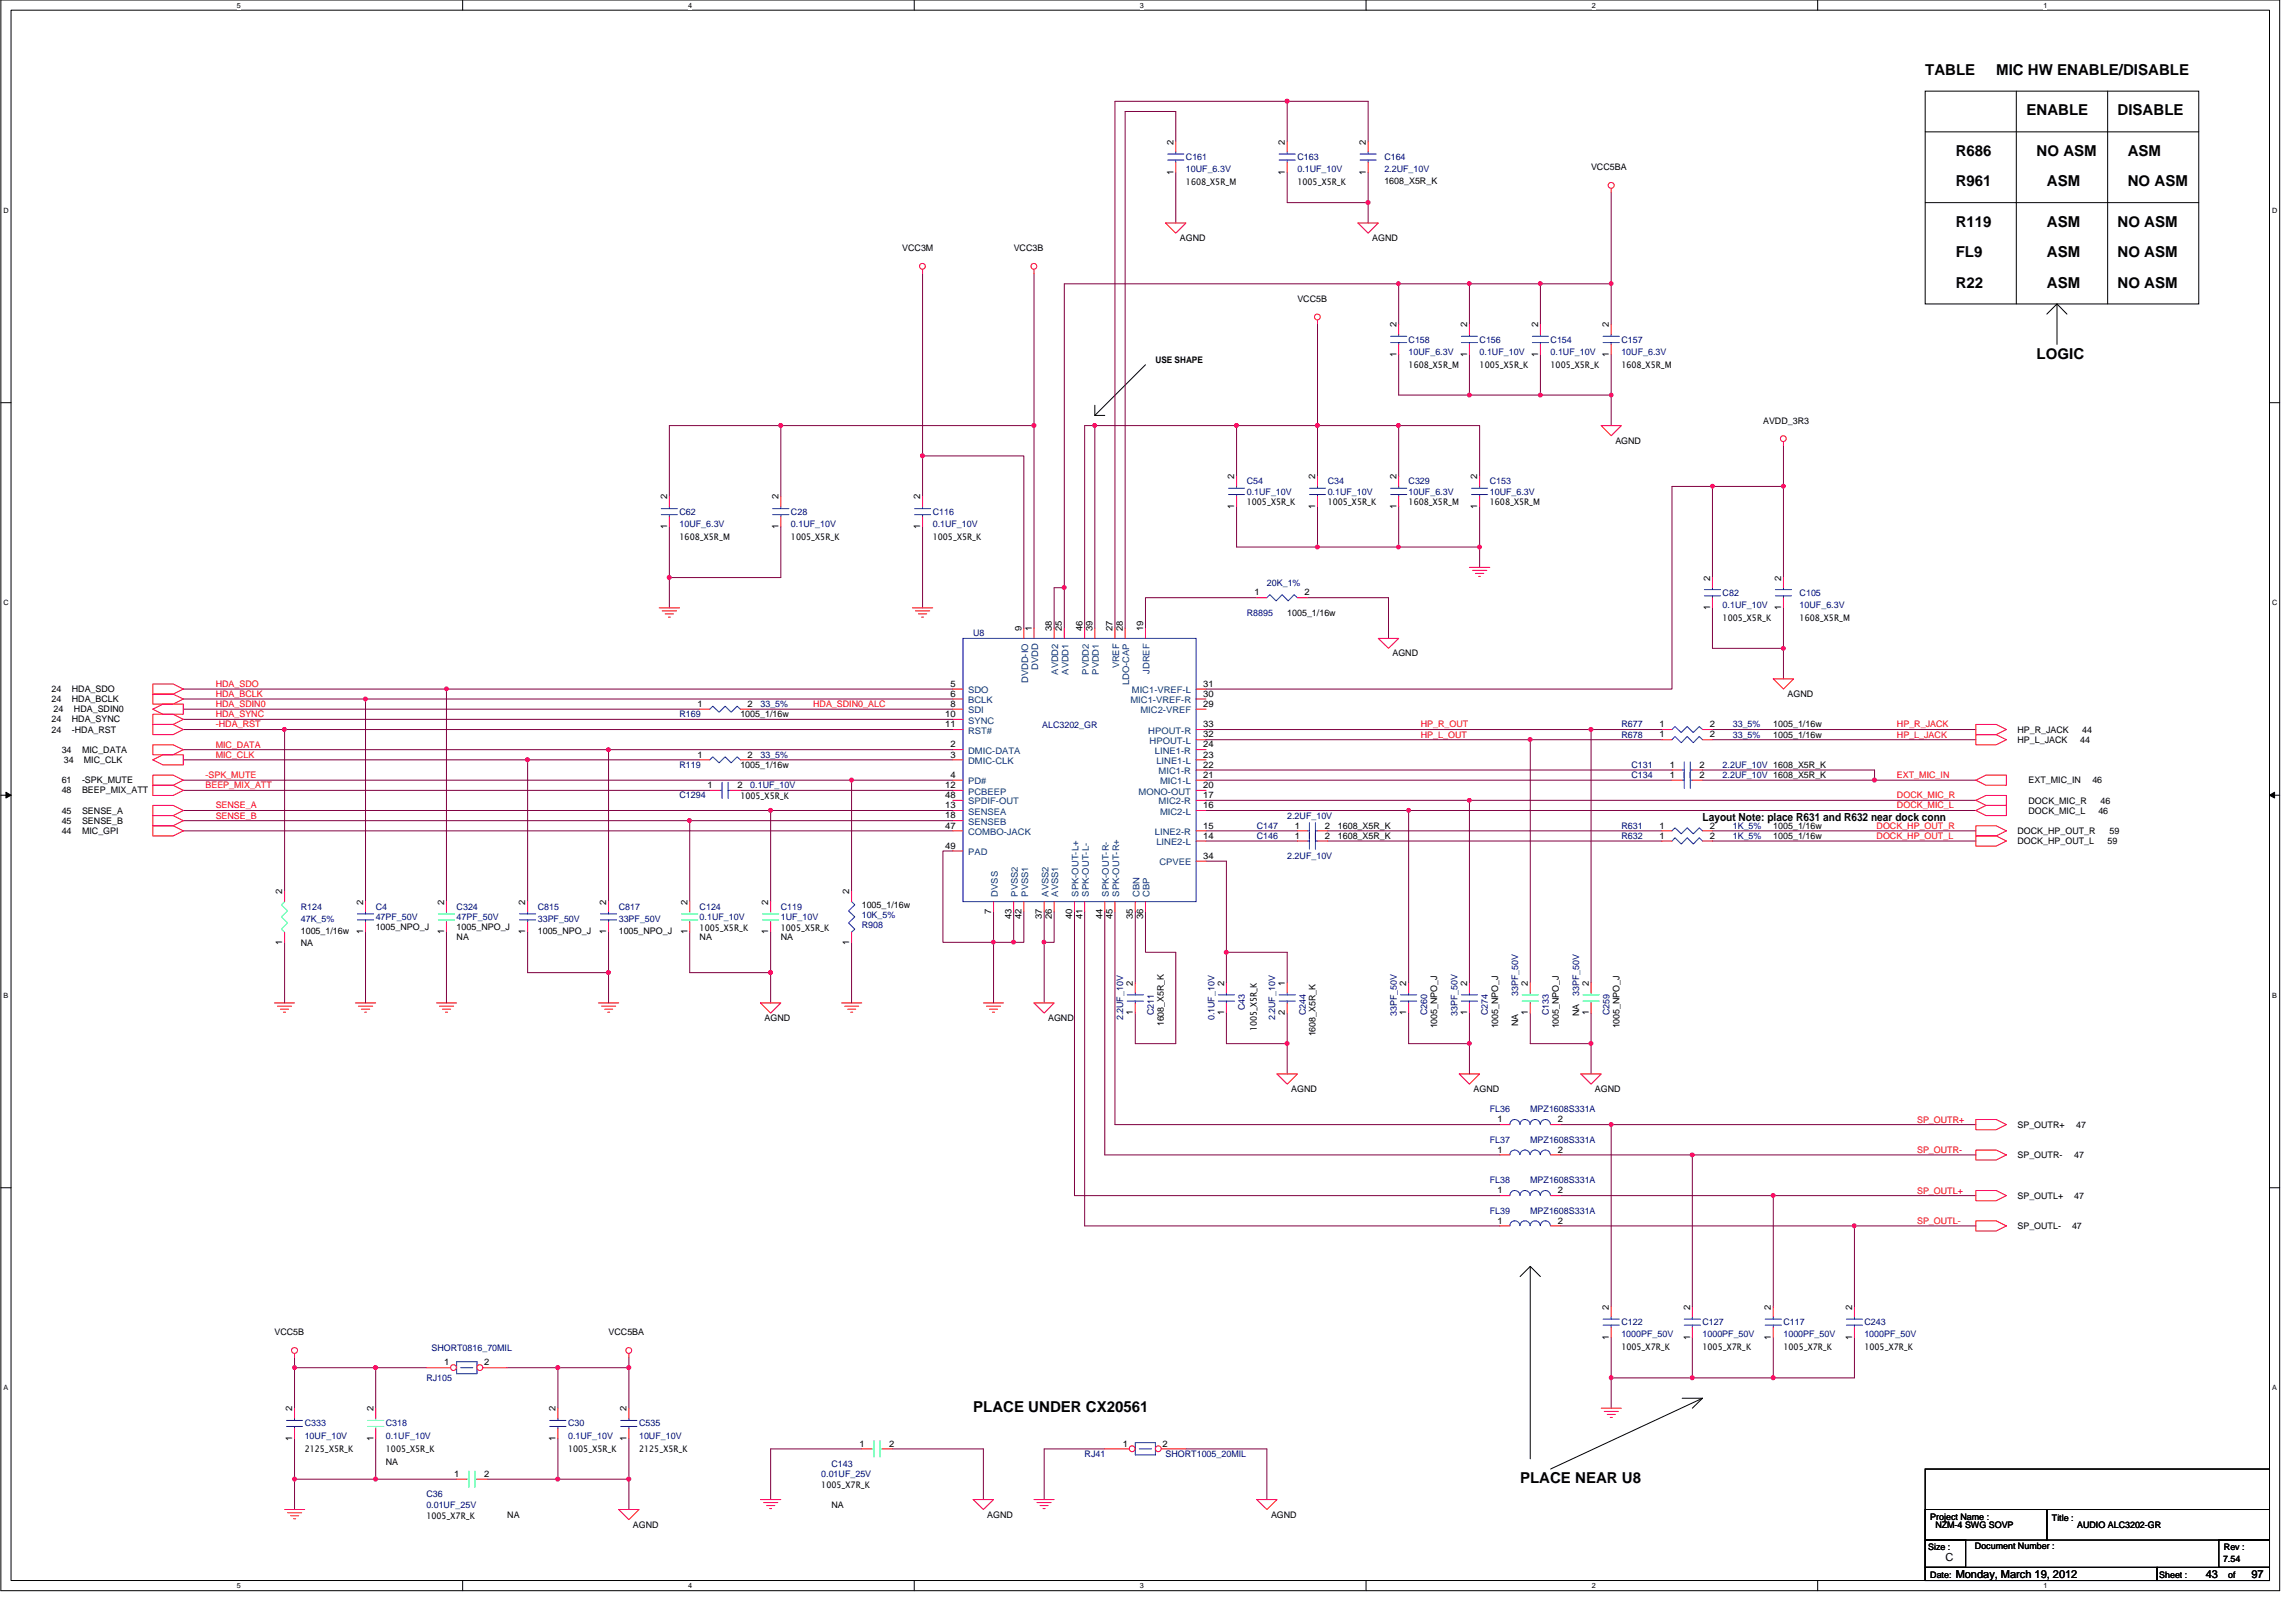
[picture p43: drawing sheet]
<svg xmlns="http://www.w3.org/2000/svg" width="420mm" height="297mm" viewBox="0 0 420 297" stroke-linecap="round" stroke-linejoin="round" font-family="sans-serif">
<defs><g id="words">
<g font-size="2.8">
<text x="352.5" y="13.7">TABLE</text>
<text x="365.5" y="13.7">MIC HW ENABLE/DISABLE</text>
<text x="371" y="21.1">ENABLE</text>
<text x="387.7" y="21.1">DISABLE</text>
<text x="358" y="28.5">R686</text>
<text x="372.9" y="28.5">NO ASM</text>
<text x="389.5" y="28.5">ASM</text>
<text x="358" y="34.1">R961</text>
<text x="374.7" y="34.1">ASM</text>
<text x="389.5" y="34.1">NO ASM</text>
<text x="358" y="41.5">R119</text>
<text x="374.7" y="41.5">ASM</text>
<text x="387.7" y="41.5">NO ASM</text>
<text x="358" y="47.1">FL9</text>
<text x="374.7" y="47.1">ASM</text>
<text x="387.7" y="47.1">NO ASM</text>
<text x="358" y="52.7">R22</text>
<text x="374.7" y="52.7">ASM</text>
<text x="387.7" y="52.7">NO ASM</text>
<text x="372.9" y="65.6">LOGIC</text>
<text x="178.2" y="258.5">PLACE UNDER CX20561</text>
<text x="278.3" y="271.4">PLACE NEAR U8</text>
</g>
<g font-size="2">
<text x="311.7" y="150.2">Layout Note: place R631 and R632 near dock conn</text>
<text x="356.2" y="285.6">C</text>
<text x="358" y="288.8">Monday, March 19, 2012</text>
<text x="403.8" y="288.8">43</text>
<text x="412.2" y="288.8">97</text>
</g>
<g font-size="1.7">
<text x="214.8" y="26.5" transform="rotate(-90 214.8 26.5)">2</text>
<text x="235.2" y="26.5" transform="rotate(-90 235.2 26.5)">2</text>
<text x="250.1" y="26.5" transform="rotate(-90 250.1 26.5)">2</text>
<text x="214.8" y="32" transform="rotate(-90 214.8 32)">1</text>
<text x="217.1" y="33.9">1608_X5R_M</text>
<text x="235.2" y="32" transform="rotate(-90 235.2 32)">1</text>
<text x="237.5" y="33.9">1005_X5R_K</text>
<text x="250.1" y="32" transform="rotate(-90 250.1 32)">1</text>
<text x="253.4" y="33.7">1608_X5R_K</text>
<text x="291.3" y="31.2">VCC5BA</text>
<text x="165.2" y="46">VCC3M</text>
<text x="185.6" y="46">VCC3B</text>
<text x="216" y="44.2">AGND</text>
<text x="251.2" y="44.2">AGND</text>
<text x="237.5" y="55.2">VCC5B</text>
<text x="255.6" y="59.9" transform="rotate(-90 255.6 59.9)">2</text>
<text x="268.6" y="59.9" transform="rotate(-90 268.6 59.9)">2</text>
<text x="281.6" y="59.9" transform="rotate(-90 281.6 59.9)">2</text>
<text x="294.5" y="59.9" transform="rotate(-90 294.5 59.9)">2</text>
<text x="255.6" y="65.3" transform="rotate(-90 255.6 65.3)">1</text>
<text x="268.6" y="65.3" transform="rotate(-90 268.6 65.3)">1</text>
<text x="281.6" y="65.3" transform="rotate(-90 281.6 65.3)">1</text>
<text x="294.5" y="65.3" transform="rotate(-90 294.5 65.3)">1</text>
<text x="211.5" y="66.4">USE SHAPE</text>
<text x="257.9" y="67.3">1608_X5R_M</text>
<text x="270.9" y="67.3">1005_X5R_K</text>
<text x="283.9" y="67.3">1005_X5R_K</text>
<text x="296.8" y="67.3">1608_X5R_M</text>
<text x="322.8" y="77.5">AVDD_3R3</text>
<text x="295.7" y="81.2">AGND</text>
<text x="226" y="87.7" transform="rotate(-90 226 87.7)">2</text>
<text x="240.8" y="87.7" transform="rotate(-90 240.8 87.7)">2</text>
<text x="255.6" y="87.7" transform="rotate(-90 255.6 87.7)">2</text>
<text x="270.5" y="87.7" transform="rotate(-90 270.5 87.7)">2</text>
<text x="122.1" y="91.4" transform="rotate(-90 122.1 91.4)">2</text>
<text x="142.5" y="91.4" transform="rotate(-90 142.5 91.4)">2</text>
<text x="168.5" y="91.4" transform="rotate(-90 168.5 91.4)">2</text>
<text x="226" y="93.1" transform="rotate(-90 226 93.1)">1</text>
<text x="228.3" y="92.5">1005_X5R_K</text>
<text x="240.8" y="93.1" transform="rotate(-90 240.8 93.1)">1</text>
<text x="243.1" y="92.5">1005_X5R_K</text>
<text x="255.6" y="93.1" transform="rotate(-90 255.6 93.1)">1</text>
<text x="257.9" y="92.5">1608_X5R_M</text>
<text x="270.5" y="93.1" transform="rotate(-90 270.5 93.1)">1</text>
<text x="272.7" y="92.5">1608_X5R_M</text>
<text x="122.1" y="96.9" transform="rotate(-90 122.1 96.9)">1</text>
<text x="124.4" y="98.8">1608_X5R_M</text>
<text x="142.5" y="96.9" transform="rotate(-90 142.5 96.9)">1</text>
<text x="144.8" y="98.8">1005_X5R_K</text>
<text x="168.5" y="96.9" transform="rotate(-90 168.5 96.9)">1</text>
<text x="170.8" y="98.8">1005_X5R_K</text>
<text x="313.1" y="106.3" transform="rotate(-90 313.1 106.3)">2</text>
<text x="326.1" y="106.3" transform="rotate(-90 326.1 106.3)">2</text>
<text x="229.6" y="109">1</text>
<text x="235.7" y="112.7">1005_1/16w</text>
<text x="238.8" y="109">2</text>
<text x="313.1" y="111.7" transform="rotate(-90 313.1 111.7)">1</text>
<text x="315.4" y="113.7">1005_X5R_K</text>
<text x="326.1" y="111.7" transform="rotate(-90 326.1 111.7)">1</text>
<text x="329.5" y="113.7">1608_X5R_M</text>
<text x="187" y="115.5" transform="rotate(-90 187 115.5)">9</text>
<text x="188.9" y="115.5" transform="rotate(-90 188.9 115.5)">1</text>
<text x="192.6" y="115.5" transform="rotate(-90 192.6 115.5)">38</text>
<text x="194.4" y="115.5" transform="rotate(-90 194.4 115.5)">25</text>
<text x="198.2" y="115.5" transform="rotate(-90 198.2 115.5)">46</text>
<text x="200" y="115.5" transform="rotate(-90 200 115.5)">39</text>
<text x="203.7" y="115.5" transform="rotate(-90 203.7 115.5)">27</text>
<text x="205.6" y="115.5" transform="rotate(-90 205.6 115.5)">28</text>
<text x="209.3" y="115.5" transform="rotate(-90 209.3 115.5)">19</text>
<text x="174" y="125.7">5</text>
<text x="220.3" y="125.7">31</text>
<text x="254.9" y="120.1">AGND</text>
<text x="9.4" y="128.5">24</text>
<text x="9.4" y="126.7">24</text>
<text x="9.8" y="130.3">24</text>
<text x="13.2" y="128.5">HDA_BCLK</text>
<text x="13.2" y="126.7">HDA_SDO</text>
<text x="13.5" y="130.3">HDA_SDIN0</text>
<text x="127.7" y="129.4">1</text>
<text x="135.5" y="131.3">1005_1/16w</text>
<text x="136.9" y="129.4">2</text>
<text x="173" y="131.2">10</text>
<text x="174" y="127.5">6</text>
<text x="174" y="129.4">8</text>
<text x="220.3" y="127.5">30</text>
<text x="220.3" y="129.4">29</text>
<text x="327.3" y="127.6">AGND</text>
<text x="9.4" y="134.1">24</text>
<text x="9.4" y="132.2">24</text>
<text x="11.3" y="137.8">34</text>
<text x="13.2" y="134.1">-HDA_RST</text>
<text x="13.2" y="132.2">HDA_SYNC</text>
<text x="15" y="137.8">MIC_DATA</text>
<text x="173" y="133.1">11</text>
<text x="174" y="136.8">2</text>
<text x="220.3" y="136.8">24</text>
<text x="220.3" y="135">32</text>
<text x="220.3" y="133.1">33</text>
<text x="303.8" y="135">1</text>
<text x="303.8" y="133.1">1</text>
<text x="313" y="135">2</text>
<text x="313" y="133.1">2</text>
<text x="324.6" y="135">1005_1/16w</text>
<text x="324.6" y="133.1">1005_1/16w</text>
<text x="369.3" y="134.1">HP_R_JACK</text>
<text x="369.3" y="135.9">HP_L_JACK</text>
<text x="380.8" y="135.9">44</text>
<text x="381.2" y="134.1">44</text>
<text x="11.3" y="143.3">61</text>
<text x="11.7" y="139.6">34</text>
<text x="15" y="143.3">-SPK_MUTE</text>
<text x="15.4" y="139.6">MIC_CLK</text>
<text x="127.7" y="138.6">1</text>
<text x="135.5" y="140.5">1005_1/16w</text>
<text x="136.9" y="138.6">2</text>
<text x="174" y="138.6">3</text>
<text x="174" y="142.4">4</text>
<text x="220.3" y="138.6">23</text>
<text x="220.3" y="140.5">22</text>
<text x="220.3" y="142.4">21</text>
<text x="305.7" y="140.5">1</text>
<text x="305.7" y="142.4">1</text>
<text x="311.1" y="140.5">2</text>
<text x="311.1" y="142.4">2</text>
<text x="371.4" y="143.3">EXT_MIC_IN</text>
<text x="383.1" y="143.3">46</text>
<text x="11.3" y="145.2">48</text>
<text x="11.3" y="148.9">45</text>
<text x="15" y="145.2">BEEP_MIX_ATT</text>
<text x="15" y="148.9">SENSE_A</text>
<text x="129.5" y="144.2">1</text>
<text x="135" y="144.2">2</text>
<text x="135.5" y="146.3">1005_X5R_K</text>
<text x="173" y="144.2">12</text>
<text x="173" y="146">48</text>
<text x="173" y="147.9">13</text>
<text x="173" y="149.8">18</text>
<text x="220.3" y="146">17</text>
<text x="220.3" y="147.9">16</text>
<text x="220.3" y="144.2">20</text>
<text x="371.4" y="147.1">DOCK_MIC_R</text>
<text x="371.4" y="148.9">DOCK_MIC_L</text>
<text x="384.2" y="148.9">46</text>
<text x="384.5" y="147.1">46</text>
<text x="11.3" y="150.7">45</text>
<text x="11.3" y="152.6">44</text>
<text x="15" y="150.7">SENSE_B</text>
<text x="15" y="152.6">MIC_GPI</text>
<text x="173" y="151.6">47</text>
<text x="173" y="155.3">49</text>
<text x="220.3" y="151.6">15</text>
<text x="220.3" y="153.5">14</text>
<text x="237.1" y="153.5">1</text>
<text x="237.1" y="151.6">1</text>
<text x="242.5" y="153.5">2</text>
<text x="242.5" y="151.6">2</text>
<text x="244.9" y="153.5">1608_X5R_K</text>
<text x="244.9" y="151.7">1608_X5R_K</text>
<text x="303.8" y="153.5">1</text>
<text x="303.8" y="151.6">1</text>
<text x="313" y="153.5">2</text>
<text x="313" y="151.6">2</text>
<text x="324.6" y="153.5">1005_1/16w</text>
<text x="324.6" y="151.7">1005_1/16w</text>
<text x="369.3" y="152.6">DOCK_HP_OUT_R</text>
<text x="369.3" y="154.5">DOCK_HP_OUT_L</text>
<text x="385.9" y="154.5">59</text>
<text x="386.2" y="152.6">59</text>
<text x="220.3" y="157.2">34</text>
<text x="51.7" y="163.7" transform="rotate(-90 51.7 163.7)">2</text>
<text x="66.5" y="165.6" transform="rotate(-90 66.5 165.6)">2</text>
<text x="81.3" y="165.6" transform="rotate(-90 81.3 165.6)">2</text>
<text x="96.2" y="165.6" transform="rotate(-90 96.2 165.6)">2</text>
<text x="111" y="165.6" transform="rotate(-90 111 165.6)">2</text>
<text x="125.8" y="165.6" transform="rotate(-90 125.8 165.6)">2</text>
<text x="140.7" y="165.6" transform="rotate(-90 140.7 165.6)">2</text>
<text x="155.5" y="163.7" transform="rotate(-90 155.5 163.7)">2</text>
<text x="157.8" y="166.2">1005_1/16w</text>
<text x="181.5" y="167.3" transform="rotate(-90 181.5 167.3)">7</text>
<text x="51.7" y="172.9" transform="rotate(-90 51.7 172.9)">1</text>
<text x="55.1" y="171">1005_1/16w</text>
<text x="55.1" y="173.2">NA</text>
<text x="66.5" y="171" transform="rotate(-90 66.5 171)">1</text>
<text x="68.8" y="170.2">1005_NPO_J</text>
<text x="81.3" y="171" transform="rotate(-90 81.3 171)">1</text>
<text x="83.6" y="170.2">1005_NPO_J</text>
<text x="83.6" y="172.1">NA</text>
<text x="96.2" y="171" transform="rotate(-90 96.2 171)">1</text>
<text x="98.5" y="171">1005_NPO_J</text>
<text x="111" y="171" transform="rotate(-90 111 171)">1</text>
<text x="113.3" y="171">1005_NPO_J</text>
<text x="125.8" y="171" transform="rotate(-90 125.8 171)">1</text>
<text x="128.1" y="172.1">NA</text>
<text x="128.1" y="170.4">1005_X5R_K</text>
<text x="140.7" y="171" transform="rotate(-90 140.7 171)">1</text>
<text x="142.9" y="170.4">1005_X5R_K</text>
<text x="142.9" y="172.1">NA</text>
<text x="155.5" y="172.9" transform="rotate(-90 155.5 172.9)">1</text>
<text x="185.2" y="168.3" transform="rotate(-90 185.2 168.3)">43</text>
<text x="187" y="168.3" transform="rotate(-90 187 168.3)">42</text>
<text x="190.7" y="168.3" transform="rotate(-90 190.7 168.3)">37</text>
<text x="192.6" y="168.3" transform="rotate(-90 192.6 168.3)">26</text>
<text x="196.3" y="168.3" transform="rotate(-90 196.3 168.3)">40</text>
<text x="198.2" y="168.3" transform="rotate(-90 198.2 168.3)">41</text>
<text x="201.8" y="168.3" transform="rotate(-90 201.8 168.3)">44</text>
<text x="203.7" y="168.3" transform="rotate(-90 203.7 168.3)">45</text>
<text x="207.4" y="168.3" transform="rotate(-90 207.4 168.3)">35</text>
<text x="209.3" y="168.3" transform="rotate(-90 209.3 168.3)">36</text>
<text x="207.4" y="185.8" transform="rotate(-90 207.4 185.8)">1</text>
<text x="207.4" y="180.4" transform="rotate(-90 207.4 180.4)">2</text>
<text x="224.1" y="185.8" transform="rotate(-90 224.1 185.8)">1</text>
<text x="224.1" y="180.4" transform="rotate(-90 224.1 180.4)">2</text>
<text x="235.2" y="185.8" transform="rotate(-90 235.2 185.8)">2</text>
<text x="235.2" y="180.4" transform="rotate(-90 235.2 180.4)">1</text>
<text x="257.5" y="185.8" transform="rotate(-90 257.5 185.8)">1</text>
<text x="257.5" y="180.4" transform="rotate(-90 257.5 180.4)">2</text>
<text x="268.6" y="185.8" transform="rotate(-90 268.6 185.8)">1</text>
<text x="268.6" y="180.4" transform="rotate(-90 268.6 180.4)">2</text>
<text x="279.7" y="185.8" transform="rotate(-90 279.7 185.8)">1</text>
<text x="279.7" y="180.4" transform="rotate(-90 279.7 180.4)">2</text>
<text x="289.1" y="186" transform="rotate(-90 289.1 186)">NA</text>
<text x="290.9" y="185.8" transform="rotate(-90 290.9 185.8)">1</text>
<text x="290.9" y="180.4" transform="rotate(-90 290.9 180.4)">2</text>
<text x="140" y="186.9">AGND</text>
<text x="191.9" y="186.9">AGND</text>
<text x="213.1" y="187.8" transform="rotate(-90 213.1 187.8)">1608_X5R_K</text>
<text x="230.1" y="188.8" transform="rotate(-90 230.1 188.8)">1005_X5R_K</text>
<text x="240.9" y="189.7" transform="rotate(-90 240.9 189.7)">1608_X5R_K</text>
<text x="263.1" y="188.2" transform="rotate(-90 263.1 188.2)">1005_NPO_J</text>
<text x="274.3" y="188.2" transform="rotate(-90 274.3 188.2)">1005_NPO_J</text>
<text x="277.9" y="187.8" transform="rotate(-90 277.9 187.8)">NA</text>
<text x="285.4" y="188.2" transform="rotate(-90 285.4 188.2)">1005_NPO_J</text>
<text x="296.5" y="188.2" transform="rotate(-90 296.5 188.2)">1005_NPO_J</text>
<text x="236.4" y="199.9">AGND</text>
<text x="269.8" y="199.9">AGND</text>
<text x="292" y="199.9">AGND</text>
<text x="274.1" y="205.4">1</text>
<text x="285.2" y="205.4">2</text>
<text x="369.3" y="206.4">SP_OUTR+</text>
<text x="380.1" y="206.4">47</text>
<text x="274.1" y="210.9">1</text>
<text x="285.2" y="210.9">2</text>
<text x="369.3" y="212">SP_OUTR-</text>
<text x="379.7" y="212">47</text>
<text x="274.1" y="218.4">1</text>
<text x="285.2" y="218.4">2</text>
<text x="369.3" y="219.4">SP_OUTL+</text>
<text x="379.7" y="219.4">47</text>
<text x="274.1" y="223.9">1</text>
<text x="285.2" y="223.9">2</text>
<text x="369.3" y="224.9">SP_OUTL-</text>
<text x="379.3" y="224.9">47</text>
<text x="294.5" y="239.7" transform="rotate(-90 294.5 239.7)">2</text>
<text x="309.4" y="239.7" transform="rotate(-90 309.4 239.7)">2</text>
<text x="324.2" y="239.7" transform="rotate(-90 324.2 239.7)">2</text>
<text x="339.1" y="239.7" transform="rotate(-90 339.1 239.7)">2</text>
<text x="50.2" y="244.4">VCC5B</text>
<text x="111.4" y="244.4">VCC5BA</text>
<text x="294.5" y="245.2" transform="rotate(-90 294.5 245.2)">1</text>
<text x="309.4" y="245.2" transform="rotate(-90 309.4 245.2)">1</text>
<text x="324.2" y="245.2" transform="rotate(-90 324.2 245.2)">1</text>
<text x="339.1" y="245.2" transform="rotate(-90 339.1 245.2)">1</text>
<text x="81.3" y="249.9">1</text>
<text x="88.6" y="249.9">2</text>
<text x="296.8" y="247.1">1005_X7R_K</text>
<text x="311.7" y="247.1">1005_X7R_K</text>
<text x="326.5" y="247.1">1005_X7R_K</text>
<text x="341.3" y="247.1">1005_X7R_K</text>
<text x="53.5" y="263.7" transform="rotate(-90 53.5 263.7)">1</text>
<text x="53.5" y="258.3" transform="rotate(-90 53.5 258.3)">2</text>
<text x="68.4" y="263.7" transform="rotate(-90 68.4 263.7)">1</text>
<text x="68.4" y="258.3" transform="rotate(-90 68.4 258.3)">2</text>
<text x="101.7" y="263.7" transform="rotate(-90 101.7 263.7)">1</text>
<text x="101.7" y="258.3" transform="rotate(-90 101.7 258.3)">2</text>
<text x="114.7" y="263.7" transform="rotate(-90 114.7 263.7)">1</text>
<text x="114.7" y="258.3" transform="rotate(-90 114.7 258.3)">2</text>
<text x="55.8" y="265.7">2125_X5R_K</text>
<text x="70.6" y="265.7">1005_X5R_K</text>
<text x="70.6" y="268.1">NA</text>
<text x="104" y="265.7">1005_X5R_K</text>
<text x="117" y="265.7">2125_X5R_K</text>
<text x="157.3" y="264.8">1</text>
<text x="162.8" y="264.8">2</text>
<text x="205.6" y="264.8">1</text>
<text x="212.8" y="264.8">2</text>
<text x="83.2" y="270.3">1</text>
<text x="88.6" y="270.3">2</text>
<text x="150.4" y="272.4">1005_X7R_K</text>
<text x="152.2" y="275.9">NA</text>
<text x="78.1" y="277.9">1005_X7R_K</text>
<text x="92.9" y="277.7">NA</text>
<text x="115.9" y="279.6">AGND</text>
<text x="180.8" y="277.7">AGND</text>
<text x="232.7" y="277.7">AGND</text>
<text x="353.4" y="278.1">Project Name :</text>
<text x="354.3" y="279.6">NZM-4 SWG SOVP</text>
<text x="375.7" y="278.3">Title :</text>
<text x="380.3" y="279.6">AUDIO ALC3202-GR</text>
<text x="353" y="283.7">Size :</text>
<text x="361.6" y="283.5">Document Number :</text>
<text x="407" y="285.9">7.54</text>
<text x="407.1" y="283.7">Rev :</text>
<text x="353.4" y="288.7">Date:</text>
<text x="395.3" y="288.7">Sheet :</text>
<text x="407.9" y="288.7">of</text>
</g>
<g font-size="1.7" fill="#000080">
<text x="217.1" y="29.3">C161</text>
<text x="237.5" y="29.3">C163</text>
<text x="253.4" y="29.3">C164</text>
<text x="217.1" y="31.5">10UF_6.3V</text>
<text x="237.5" y="31.5">0.1UF_10V</text>
<text x="253.4" y="31.5">2.2UF_10V</text>
<text x="257.9" y="62.7">C158</text>
<text x="257.9" y="64.9">10UF_6.3V</text>
<text x="270.9" y="62.7">C156</text>
<text x="270.9" y="64.9">0.1UF_10V</text>
<text x="283.9" y="62.7">C154</text>
<text x="283.9" y="64.9">0.1UF_10V</text>
<text x="296.8" y="62.7">C157</text>
<text x="296.8" y="64.9">10UF_6.3V</text>
<text x="228.3" y="88.6">C54</text>
<text x="243.1" y="88.6">C34</text>
<text x="257.9" y="88.6">C329</text>
<text x="272.7" y="88.6">C153</text>
<text x="124.4" y="94.2">C62</text>
<text x="144.8" y="94.2">C28</text>
<text x="170.8" y="94.2">C116</text>
<text x="228.3" y="90.5">0.1UF_10V</text>
<text x="243.1" y="90.5">0.1UF_10V</text>
<text x="257.9" y="90.5">10UF_6.3V</text>
<text x="272.7" y="90.5">10UF_6.3V</text>
<text x="124.4" y="96.4">10UF_6.3V</text>
<text x="144.8" y="96.4">0.1UF_10V</text>
<text x="170.8" y="96.4">0.1UF_10V</text>
<text x="231.9" y="107.2">20K_1%</text>
<text x="228.3" y="112.7">R8895</text>
<text x="315.4" y="109.1">C82</text>
<text x="315.4" y="111.3">0.1UF_10V</text>
<text x="329.5" y="109.1">C105</text>
<text x="329.5" y="111.3">10UF_6.3V</text>
<text x="178.2" y="116.5">U8</text>
<text x="124.4" y="131.3">R169</text>
<text x="139.2" y="129.4">33_5%</text>
<text x="190.8" y="133.3">ALC3202_GR</text>
<text x="296.8" y="135">R678</text>
<text x="296.8" y="133.1">R677</text>
<text x="317.2" y="135">33_5%</text>
<text x="317.2" y="133.1">33_5%</text>
<text x="124.4" y="140.5">R119</text>
<text x="139.2" y="138.7">33_5%</text>
<text x="298.7" y="140.5">C131</text>
<text x="298.7" y="142.4">C134</text>
<text x="315.4" y="140.5">2.2UF_10V 1608_X5R_K</text>
<text x="315.4" y="142.4">2.2UF_10V 1608_X5R_K</text>
<text x="124.4" y="146.1">C1294</text>
<text x="137.4" y="144.3">0.1UF_10V</text>
<text x="235.7" y="149.8">2.2UF_10V</text>
<text x="230.1" y="153.5">C146</text>
<text x="230.1" y="151.7">C147</text>
<text x="296.8" y="153.5">R632</text>
<text x="296.8" y="151.7">R631</text>
<text x="317.2" y="153.5">1K_5%</text>
<text x="317.2" y="151.7">1K_5%</text>
<text x="235.7" y="157.2">2.2UF_10V</text>
<text x="55.1" y="166.5">R124</text>
<text x="68.8" y="166.5">C4</text>
<text x="83.6" y="166.5">C324</text>
<text x="98.5" y="166.5">C815</text>
<text x="113.3" y="166.5">C817</text>
<text x="128.1" y="166.5">C124</text>
<text x="142.9" y="166.5">C119</text>
<text x="157.8" y="168">10K_5%</text>
<text x="55.1" y="168.7">47K_5%</text>
<text x="68.8" y="168.4">47PF_50V</text>
<text x="83.6" y="168.4">47PF_50V</text>
<text x="98.5" y="168.7">33PF_50V</text>
<text x="113.3" y="168.7">33PF_50V</text>
<text x="128.1" y="168.4">0.1UF_10V</text>
<text x="142.9" y="168.4">1UF_10V</text>
<text x="157.8" y="169.8">R908</text>
<text x="211.2" y="185.8" transform="rotate(-90 211.2 185.8)">C211</text>
<text x="227.9" y="184.9" transform="rotate(-90 227.9 184.9)">C43</text>
<text x="239" y="185.8" transform="rotate(-90 239 185.8)">C244</text>
<text x="255.7" y="186" transform="rotate(-90 255.7 186)">33PF_50V</text>
<text x="261.3" y="185.8" transform="rotate(-90 261.3 185.8)">C260</text>
<text x="266.9" y="186" transform="rotate(-90 266.9 186)">33PF_50V</text>
<text x="272.4" y="185.8" transform="rotate(-90 272.4 185.8)">C274</text>
<text x="277.9" y="182.3" transform="rotate(-90 277.9 182.3)">33PF_50V</text>
<text x="283.5" y="185.8" transform="rotate(-90 283.5 185.8)">C133</text>
<text x="289.1" y="182.3" transform="rotate(-90 289.1 182.3)">33PF_50V</text>
<text x="294.7" y="185.8" transform="rotate(-90 294.7 185.8)">C259</text>
<text x="205.6" y="186.7" transform="rotate(-90 205.6 186.7)">2.2UF_10V</text>
<text x="222.3" y="186.7" transform="rotate(-90 222.3 186.7)">0.1UF_10V</text>
<text x="233.5" y="186.7" transform="rotate(-90 233.5 186.7)">2.2UF_10V</text>
<text x="272.7" y="203.6">FL36</text>
<text x="280.2" y="203.6">MPZ1608S331A</text>
<text x="272.7" y="209.2">FL37</text>
<text x="280.2" y="209.2">MPZ1608S331A</text>
<text x="272.7" y="216.6">FL38</text>
<text x="280.2" y="216.6">MPZ1608S331A</text>
<text x="272.7" y="222.1">FL39</text>
<text x="280.2" y="222.1">MPZ1608S331A</text>
<text x="296.8" y="242.5">C122</text>
<text x="296.8" y="244.8">1000PF_50V</text>
<text x="311.7" y="242.5">C127</text>
<text x="311.7" y="244.8">1000PF_50V</text>
<text x="326.5" y="242.5">C117</text>
<text x="326.5" y="244.8">1000PF_50V</text>
<text x="341.3" y="242.5">C243</text>
<text x="341.3" y="244.8">1000PF_50V</text>
<text x="79" y="247.2">SHORT0816_70MIL</text>
<text x="78.1" y="252.7">RJ105</text>
<text x="55.8" y="261.1">C333</text>
<text x="55.8" y="263.3">10UF_10V</text>
<text x="70.6" y="261.1">C318</text>
<text x="70.6" y="263.3">0.1UF_10V</text>
<text x="104" y="261.1">C30</text>
<text x="104" y="263.3">0.1UF_10V</text>
<text x="117" y="261.1">C535</text>
<text x="117" y="263.3">10UF_10V</text>
<text x="152.2" y="268.5">C143</text>
<text x="198.6" y="266.7">RJ41</text>
<text x="213.4" y="266.7">SHORT1005_20MIL</text>
<text x="78.1" y="274.1">C36</text>
<text x="78.1" y="275.9">0.01UF_25V</text>
<text x="150.4" y="270.3">0.01UF_25V</text>
</g>
<g font-size="1.7" fill="#f00">
<text x="39.5" y="125.7">HDA_SDO</text>
<text x="39.5" y="129.4">HDA_SDIN0</text>
<text x="39.5" y="131.3">HDA_SYNC</text>
<text x="39.5" y="127.6">HDA_BCLK</text>
<text x="148.9" y="129.4">HDA_SDIN0_ALC</text>
<text x="39.5" y="133.1">-HDA_RST</text>
<text x="39.5" y="136.8">MIC_DATA</text>
<text x="260.1" y="133.1">HP_R_OUT</text>
<text x="260.1" y="135">HP_L_OUT</text>
<text x="347.3" y="135">HP_L_JACK</text>
<text x="347.3" y="133.1">HP_R_JACK</text>
<text x="37.6" y="142.4">-SPK_MUTE</text>
<text x="39.5" y="138.7">MIC_CLK</text>
<text x="347.3" y="142.4">EXT_MIC_IN</text>
<text x="37.6" y="144.3">BEEP_MIX_ATT</text>
<text x="39.5" y="149.8">SENSE_B</text>
<text x="39.5" y="148">SENSE_A</text>
<text x="347.3" y="148">DOCK_MIC_L</text>
<text x="347.3" y="146.1">DOCK_MIC_R</text>
<text x="343.6" y="153.5">DOCK_HP_OUT_L</text>
<text x="343.6" y="151.7">DOCK_HP_OUT_R</text>
<text x="351" y="205.4">SP_OUTR+</text>
<text x="351" y="211">SP_OUTR-</text>
<text x="351" y="218.4">SP_OUTL+</text>
<text x="351" y="224">SP_OUTL-</text>
</g>
<g font-size="1.7" fill="#004080">
<text x="188.2" y="125" transform="rotate(-90 188.2 125)">DVDD-IO</text>
<text x="190.1" y="122.6" transform="rotate(-90 190.1 122.6)">DVDD</text>
<text x="193.7" y="123.5" transform="rotate(-90 193.7 123.5)">AVDD2</text>
<text x="195.6" y="123.5" transform="rotate(-90 195.6 123.5)">AVDD1</text>
<text x="199.3" y="123.5" transform="rotate(-90 199.3 123.5)">PVDD2</text>
<text x="201.2" y="123.5" transform="rotate(-90 201.2 123.5)">PVDD1</text>
<text x="204.9" y="122.3" transform="rotate(-90 204.9 122.3)">VREF</text>
<text x="206.7" y="125.4" transform="rotate(-90 206.7 125.4)">LDO-CAP</text>
<text x="210.5" y="123.3" transform="rotate(-90 210.5 123.3)">JDREF</text>
<text x="177.2" y="126.9">SDO</text>
<text x="177.2" y="128.7">BCLK</text>
<text x="177.2" y="130.6">SDI</text>
<text x="207" y="128.7">MIC1-VREF-R</text>
<text x="207.2" y="126.9">MIC1-VREF-L</text>
<text x="208.8" y="130.6">MIC2-VREF</text>
<text x="177.2" y="132.4">SYNC</text>
<text x="177.2" y="134.3">RST#</text>
<text x="177.2" y="138">DMIC-DATA</text>
<text x="210.2" y="134.3">HPOUT-R</text>
<text x="210.5" y="136.1">HPOUT-L</text>
<text x="211.4" y="138">LINE1-R</text>
<text x="177.2" y="139.8">DMIC-CLK</text>
<text x="177.2" y="143.6">PD#</text>
<text x="211.7" y="139.8">LINE1-L</text>
<text x="212.1" y="141.7">MIC1-R</text>
<text x="212.4" y="143.6">MIC1-L</text>
<text x="177.2" y="145.4">PCBEEP</text>
<text x="177.2" y="147.2">SPDIF-OUT</text>
<text x="177.2" y="149.1">SENSEA</text>
<text x="208.4" y="145.4">MONO-OUT</text>
<text x="212.1" y="147.2">MIC2-R</text>
<text x="212.4" y="149.1">MIC2-L</text>
<text x="177.2" y="151">SENSEB</text>
<text x="177.2" y="152.8">COMBO-JACK</text>
<text x="211.4" y="152.8">LINE2-R</text>
<text x="211.7" y="154.7">LINE2-L</text>
<text x="177.2" y="156.5">PAD</text>
<text x="212.2" y="158.4">CPVEE</text>
<text x="182.7" y="164.1" transform="rotate(-90 182.7 164.1)">DVSS</text>
<text x="186.3" y="164.1" transform="rotate(-90 186.3 164.1)">PVSS2</text>
<text x="188.2" y="164.1" transform="rotate(-90 188.2 164.1)">PVSS1</text>
<text x="191.9" y="164.1" transform="rotate(-90 191.9 164.1)">AVSS2</text>
<text x="193.7" y="164.1" transform="rotate(-90 193.7 164.1)">AVSS1</text>
<text x="197.5" y="164.1" transform="rotate(-90 197.5 164.1)">SPK-OUT-L+</text>
<text x="199.3" y="164.1" transform="rotate(-90 199.3 164.1)">SPK-OUT-L-</text>
<text x="203" y="164.1" transform="rotate(-90 203 164.1)">SPK-OUT-R-</text>
<text x="204.9" y="164.1" transform="rotate(-90 204.9 164.1)">SPK-OUT-R+</text>
<text x="208.6" y="164.1" transform="rotate(-90 208.6 164.1)">CBN</text>
<text x="210.5" y="164.1" transform="rotate(-90 210.5 164.1)">CBP</text>
</g>
<g font-size="1.3">
<text x="43.3" y="1.4">5</text>
<text x="126" y="1.4">4</text>
<text x="208.7" y="1.4">3</text>
<text x="291.4" y="1.4">2</text>
<text x="374.1" y="1.4">1</text>
<text x=".6" y="38.9">D</text>
<text x="416" y="38.9">D</text>
<text x=".6" y="110.8">C</text>
<text x="416" y="110.8">C</text>
<text x=".6" y="182.6">B</text>
<text x="416" y="182.6">B</text>
<text x=".6" y="254.5">A</text>
<text x="416" y="254.5">A</text>
<text x="43.3" y="290.7">5</text>
<text x="126" y="290.7">4</text>
<text x="208.7" y="290.7">3</text>
<text x="291.4" y="290.7">2</text>
<text x="374.1" y="290.7">1</text>
</g>
</g></defs>
<path d="M.2 0h417.2v291.1h-417.2zM2 1.9h413.5v287.4h-413.5z" fill="none" stroke="#000" stroke-width=".18"/>
<g fill="#fff">
<path d="M43.3 .2h.8v1.5h-.8z"/>
<path d="M43.3 289.5h.8v1.5h-.8z"/>
</g>
<path d="M84.7 0v1.9M84.7 289.3v1.8" fill="none" stroke="#000" stroke-width=".18"/>
<g fill="#fff">
<path d="M126 .2h.7v1.5h-.7z"/>
<path d="M126 289.5h.7v1.5h-.7z"/>
</g>
<path d="M167.4 0v1.9M167.4 289.3v1.8" fill="none" stroke="#000" stroke-width=".18"/>
<g fill="#fff">
<path d="M208.7 .2h.7v1.5h-.7z"/>
<path d="M208.7 289.5h.7v1.5h-.7z"/>
</g>
<path d="M250.1 0v1.9M250.1 289.3v1.8" fill="none" stroke="#000" stroke-width=".18"/>
<g fill="#fff">
<path d="M291.4 .2h.7v1.5h-.7z"/>
<path d="M291.4 289.5h.7v1.5h-.7z"/>
</g>
<path d="M332.8 0v1.9M332.8 289.3v1.8" fill="none" stroke="#000" stroke-width=".18"/>
<g fill="#fff">
<path d="M374.1 .2h.7v1.5h-.7z"/>
<path d="M374.1 289.5h.7v1.5h-.7z"/>
<path d="M.6 37.8h1v1.4h-1z"/>
<path d="M416 37.8h.9v1.4h-.9z"/>
<path d="M.6 109.6h1v1.5h-1z"/>
<path d="M416 109.6h.9v1.5h-.9z"/>
</g>
<path d="M.2 73.7h1.8M415.5 73.7h1.9" fill="none" stroke="#000" stroke-width=".18"/>
<g fill="#fff">
<path d="M.6 181.4h.9v1.5h-.9z"/>
<path d="M416 181.4h.8v1.5h-.8z"/>
</g>
<path d="M.2 145.5h1.8M415.5 145.5h1.9" fill="none" stroke="#000" stroke-width=".18"/>
<path d="M1.1 145l.9 .5-.9 .5zM415.5 145.5l.9-.5v1z" fill="#000" stroke="#000" stroke-width=".18"/>
<g fill="#fff">
<path d="M.6 253.3h.8v1.5h-.8z"/>
<path d="M416 253.3h.8v1.5h-.8z"/>
</g>
<g fill="none" stroke="#000" stroke-width=".18">
<path d="M352.5 16.7h50v38.9h-50zM369.1 16.7v38.9M385.9 16.7v38.9M352.5 24.1h50M352.5 37.1h50M374.7 57.5l1.9-1.9v7.4M376.6 55.6l1.8 1.9M200.4 74.2v1.8M200.4 76h1.9M209.7 66.8l-9.3 9.2M.2 217.4h1.8M415.5 217.4h1.9"/>
<path d="M280.2 231.8v35.2M280.2 231.8l-1.9 1.8M280.2 231.8l1.8 1.8M308 255.9h3.7M311.7 255.9l-27.8 13M311.7 255.9l-1.9 1.8M352.5 276.3h22.2v5.6h-22.2zM352.5 268.9h63v20.4h-63zM374.7 276.3h40.8v5.6h-40.8zM352.5 281.9h7.4v5h-7.4zM352.5 286.9h42.4v2.4h-42.4zM394.9 286.9h20.6v2.4h-20.6z"/>
<path d="M406.2 281.9h9.3v5h-9.3z"/>
</g>
<g fill="none" stroke="#800040" stroke-width=".18">
<path d="M235.7 18.5h14.8v7.5M215.3 26v-5.6h-9.3v94.6M215.3 31.5v9.3M235.7 26v-7.5h-31.6v96.5M235.7 31.5v5.6h14.8v-5.6M250.5 37.1v3.7M295 35.2v16.7M168.9 50.1v33.3M189.3 50.1v27.8M241.2 59.4v18.5M256.1 51.9h12.9v7.5M256.1 59.4v-7.5h-61.3v55.7"/>
<path d="M269 51.9h13M282 51.9h13M282 51.9v7.5M295 51.9v7.5M142.9 77.9h46.4M142.9 77.9h-20.4v12.9M142.9 77.9v12.9M189.3 77.9v37.1M200.4 77.9h26M200.4 77.9h-1.8v37.1M200.4 77.9v37.1M226.4 77.9h14.8"/>
<path d="M226.4 77.9v9.3M241.2 77.9h14.9v9.3M241.2 77.9v9.3M256.1 77.9h14.8v9.3M256.1 64.9v7.4h12.9M269 64.9v7.4M269 72.3h13M282 72.3h13M282 64.9v7.4M295 72.3v5.6M295 64.9v7.4M122.5 96.4v9.3"/>
<path d="M142.9 96.4v9.3h-20.4M168.9 83.4h18.5v31.6M168.9 83.4v7.4M168.9 96.4v14.9M226.4 92.7v7.4h14.8M241.2 92.7v7.4M256.1 92.7v7.4M270.9 92.7v7.4M313.5 89h-7.4v37.1h-85.3M313.5 89v16.7M313.5 89h13M326.5 81.6v7.4"/>
<path d="M326.5 89v16.7M122.5 105.7v5.6M194.8 107.6v7.4M194.8 107.6h-1.8v7.4M230.1 109.4h-20.4v5.6M239.3 109.4h14.9v7.4M241.2 100.1h14.9M256.1 100.1h14.8M270.9 100.1v3.7M313.5 111.3v7.4h13M326.5 118.7v5.5M326.5 111.3v7.4"/>
<path d="M33.6 133.5h18.5M33.6 126.1h48.1M33.6 127.9h33.3M33.6 139.1h63v25.9M33.6 129.8h94.5M33.6 131.7h140.8M33.6 137.2h77.8M52.1 133.5v29.7M52.1 133.5h122.3M66.9 127.9v37.1M66.9 127.9h107.5M81.7 126.1v38.9"/>
<path d="M81.7 126.1h92.7M96.6 139.1h31.5M111.4 137.2v27.8M111.4 137.2h63M137.4 139.1h37M137.4 129.8h37M220.8 133.5h70.5M220.8 135.4h59.4M280.2 135.4v44.5M280.2 135.4h24M291.3 133.5v46.4M291.3 133.5h12.9"/>
<path d="M313.5 135.4h48.2M313.5 133.5h48.2M33.6 148.3h107.5v16.7M33.6 142.8h122.3M33.6 144.7h96.4M33.6 152.1h140.8M33.6 150.2h92.7v14.8M126.3 150.2h48.1M135.5 144.7h38.9M141.1 148.3h33.3M155.9 142.8h18.5M155.9 142.8v20.4"/>
<path d="M174.4 155.7h-1.8v16.8h9.3v-5.6M220.8 157.6h3.7v16.7M220.8 148.3h37.1M220.8 146.5h48.2M220.8 140.9h85.3M220.8 142.8h85.3M220.8 153.9h16.7M220.8 152.1h16.7M243.1 152.1h61.1M243.1 153.9h61.1M257.9 148.3v31.6M257.9 148.3h103.8"/>
<path d="M269 146.5v33.4M269 146.5h92.7M311.7 140.9h31.5v1.9M311.7 142.8h31.5M313.5 153.9h48.2M313.5 152.1h48.2M343.2 142.8h18.5M52.1 172.5v11.1M66.9 170.6v13M81.7 170.6v13M96.6 170.6v7.4h14.8M111.4 178v5.6"/>
<path d="M111.4 170.6v7.4M126.3 170.6v7.4h14.8M141.1 178v5.6M141.1 170.6v7.4M155.9 172.5v11.1M185.6 166.9v5.6h-3.7v11.1M187.4 166.9v5.6h-1.8M191.2 166.9v5.6h1.8v-5.6M191.2 172.5v11.1M196.7 166.9v51.9h77.9M198.6 166.9v57.5h76M202.3 166.9v44.5h72.3"/>
<path d="M204.1 166.9v38.9h70.5M207.8 166.9v13M209.7 166.9v7.4h5.6v16.7h-7.5v-5.6M224.5 174.3h11.2v5.6M224.5 174.3v5.6M224.5 185.4v5.6h11.2M235.7 185.4v5.6M235.7 191v5.6M257.9 185.4v5.6h11.1M269 191v5.6M269 185.4v5.6M280.2 185.4v5.6h11.1"/>
<path d="M291.3 191v5.6M291.3 185.4v5.6M285.7 211.4h24.1M285.7 218.8h38.9v20.4M285.7 205.8h9.3M295 205.8v33.4M295 205.8h66.7M309.8 211.4v27.8M309.8 211.4h51.9M324.6 218.8h37.1M285.7 224.4h53.8v14.8M339.5 224.4h22.2"/>
<path d="M53.9 248.5v1.8h14.9M53.9 250.3v7.4M68.8 250.3h9.3M68.8 250.3v7.4M92.9 250.3h9.2M102.1 250.3h13M102.1 250.3v7.4M115.1 248.5v1.8M115.1 250.3v7.4M295 252.2h14.8M295 252.2v5.5M295 244.8v7.4"/>
<path d="M309.8 244.8v7.4M309.8 252.2h14.8M324.6 244.8v7.4M339.5 244.8v7.4h-14.9M53.9 270.7h14.9M53.9 270.7v5.6M53.9 263.3v7.4M68.8 263.3v7.4M68.8 270.7h14.8M89.2 270.7h12.9M102.1 270.7h13M102.1 263.3v7.4"/>
<path d="M115.1 263.3v7.4M115.1 270.7v5.6M157.8 265.2h-16.7v9.2M163.4 265.2h16.6v9.2M202.3 265.2h-11.1v9.2M217.1 265.2h14.8v9.2"/>
</g>
<g fill="#f0f" stroke="#f0f" stroke-width=".18">
<circle cx="269" cy="51.9" r=".36"/>
<circle cx="200.4" cy="77.9" r=".35"/>
<circle cx="241.2" cy="100.1" r=".36"/>
<circle cx="226.4" cy="77.9" r=".37"/>
<circle cx="282" cy="51.9" r=".36"/>
<circle cx="326.5" cy="118.7" r=".36"/>
<circle cx="256" cy="77.9" r=".35"/>
<circle cx="295" cy="51.9" r=".34"/>
<circle cx="295" cy="72.3" r=".34"/>
<circle cx="282" cy="72.3" r=".36"/>
<circle cx="241.2" cy="77.9" r=".37"/>
<circle cx="122.5" cy="105.7" r=".37"/>
<circle cx="313.5" cy="89" r=".34"/>
<circle cx="326.5" cy="89" r=".36"/>
<circle cx="295" cy="252.2" r=".35"/>
<circle cx="324.6" cy="252.2" r=".37"/>
<circle cx="295" cy="205.8" r=".35"/>
<circle cx="309.8" cy="211.4" r=".36"/>
<circle cx="309.8" cy="252.2" r=".37"/>
<circle cx="324.6" cy="218.8" r=".36"/>
<circle cx="339.4" cy="224.3" r=".35"/>
<circle cx="235.6" cy="191" r=".36"/>
<circle cx="224.5" cy="174.3" r=".36"/>
<circle cx="155.9" cy="142.8" r=".35"/>
<circle cx="269" cy="191" r=".36"/>
<circle cx="257.9" cy="148.3" r=".35"/>
<circle cx="269" cy="146.5" r=".36"/>
<circle cx="53.9" cy="270.7" r=".35"/>
<circle cx="53.9" cy="250.3" r=".35"/>
<circle cx="115.1" cy="250.3" r=".37"/>
<circle cx="102.1" cy="250.3" r=".37"/>
<circle cx="115.1" cy="270.7" r=".37"/>
<circle cx="102.1" cy="270.7" r=".37"/>
<circle cx="68.8" cy="270.7" r=".37"/>
<circle cx="68.8" cy="250.3" r=".37"/>
<circle cx="111.4" cy="178" r=".37"/>
<circle cx="96.6" cy="139" r=".37"/>
<circle cx="280.1" cy="135.3" r=".36"/>
<circle cx="291.3" cy="191" r=".36"/>
<circle cx="291.3" cy="133.5" r=".37"/>
<circle cx="343.2" cy="142.8" r=".37"/>
<circle cx="81.7" cy="126.1" r=".34"/>
<circle cx="270.9" cy="100.1" r=".36"/>
<circle cx="256" cy="100.1" r=".34"/>
<circle cx="168.9" cy="83.4" r=".37"/>
<circle cx="189.3" cy="77.9" r=".37"/>
<circle cx="142.9" cy="77.9" r=".37"/>
<circle cx="194.8" cy="107.5" r=".36"/>
<circle cx="256" cy="51.9" r=".34"/>
<circle cx="269" cy="72.3" r=".36"/>
<circle cx="235.6" cy="18.5" r=".37"/>
<circle cx="250.4" cy="37.1" r=".37"/>
<circle cx="66.9" cy="127.9" r=".36"/>
<circle cx="52" cy="133.5" r=".35"/>
<circle cx="111.4" cy="137.2" r=".36"/>
<circle cx="126.2" cy="150.2" r=".35"/>
<circle cx="141.1" cy="148.3" r=".37"/>
<circle cx="185.6" cy="172.4" r=".36"/>
<circle cx="181.8" cy="172.4" r=".34"/>
<circle cx="191.1" cy="172.4" r=".34"/>
<circle cx="141.1" cy="178" r=".37"/>
</g>
<g fill="none" stroke="#f00" stroke-width=".18">
<path d="M295 34.5v.7M168.9 49.3v.8M189.3 49.3v.8M213.4 40.8h3.7l-1.8 1.9zM241.2 58.6v.8M248.6 40.8h3.7l-1.8 1.9zM293.1 77.9h3.7l-1.8 1.9zM326.5 80.9v.7M120.7 111.3h3.7M121.2 111.8h2.7M121.8 112.4h1.5M122.4 112.9h.3"/>
<path d="M167 111.3h3.8M167.6 111.8h2.6M168.1 112.4h1.6M168.7 112.9h.4M252.3 116.8h3.8l-1.9 1.9zM269 103.8h3.7M269.6 104.4h2.6M270.1 104.9h1.5M270.7 105.5h.3M28 136.3h3.7l1.9 .9-1.9 .9h-3.7zM28 132.6h3.7l1.9 .9-1.9 1h-3.7zM28 127h3.7l1.9 .9-1.9 1h-3.7z"/>
<path d="M28 130.7h3.7l1.9 1-1.9 .9h-3.7zM28 125.2h3.7l1.9 .9-1.9 .9h-3.7zM28 139.1l1.8-1h3.8v1.9h-3.8zM28 129.8l1.8-.9h3.8v1.8h-3.8zM324.6 124.2h3.8l-1.9 1.9zM361.7 132.6h3.8l1.8 .9-1.8 1h-3.8zM361.7 134.5h3.8l1.8 .9-1.8 .9h-3.8zM28 141.9h3.7l1.9 .9-1.9 .9h-3.7zM28 143.7h3.7l1.9 1-1.9 .9h-3.7zM28 149.3h3.7l1.9 .9-1.9 .9h-3.7zM28 151.1h3.7l1.9 1-1.9 .9h-3.7zM28 147.4h3.7l1.9 .9-1.9 1h-3.7z"/>
<path d="M361.7 151.1h3.8l1.8 1-1.8 .9h-3.8zM361.7 153h3.8l1.8 .9-1.8 1h-3.8zM361.7 146.5l1.9-.9h3.7v1.8h-3.7zM361.7 148.3l1.9-.9h3.7v1.9h-3.7zM361.7 142.8l1.9-.9h3.7v1.8h-3.7zM50.2 183.6h3.7M50.8 184.1h2.6M51.3 184.7h1.5M51.9 185.3h.4M65.1 183.6h3.7M65.6 184.1h2.6M66.2 184.7h1.5"/>
<path d="M66.7 185.3h.4M79.9 183.6h3.7M80.5 184.1h2.5M81 184.7h1.5M81.6 185.3h.3M109.5 183.6h3.8M110.1 184.1h2.6M110.7 184.7h1.5M111.2 185.3h.4M139.2 183.6h3.7l-1.8 1.8zM154.1 183.6h3.7M154.6 184.1h2.6"/>
<path d="M155.2 184.7h1.5M155.7 185.3h.4M180 183.6h3.7M180.6 184.1h2.6M181.1 184.7h1.5M181.7 185.3h.4M189.3 183.6h3.7l-1.8 1.8zM233.8 196.6h3.7l-1.8 1.8zM267.2 196.6h3.7l-1.9 1.8zM289.4 196.6h3.7l-1.8 1.8zM361.7 204.9h3.8l1.8 .9-1.8 1h-3.8zM361.7 210.5h3.8l1.8 .9-1.8 .9h-3.8z"/>
<path d="M361.7 217.9h3.8l1.8 .9-1.8 1h-3.8zM361.7 223.4h3.8l1.8 1-1.8 .9h-3.8zM53.9 247.7v.8M115.1 247.7v.8M293.1 257.7h3.7M293.7 258.3h2.6M294.2 258.9h1.5M294.8 259.4h.4M52.1 276.3h3.7M52.7 276.9h2.5M53.2 277.4h1.5M53.8 278h.3"/>
<path d="M113.3 276.3h3.7l-1.9 1.8zM139.2 274.4h3.7M139.8 275h2.6M140.3 275.5h1.5M140.9 276.1h.4M178.2 274.4h3.7l-1.9 1.9zM189.3 274.4h3.7M189.9 275h2.5M190.4 275.5h1.5M191 276.1h.3M230.1 274.4h3.7l-1.9 1.9z"/>
<circle cx="295" cy="33.9" r=".55"/>
<circle cx="168.9" cy="48.7" r=".54"/>
<circle cx="189.3" cy="48.7" r=".54"/>
<circle cx="241.2" cy="58" r=".54"/>
<circle cx="326.5" cy="80.3" r=".54"/>
<circle cx="53.9" cy="247.2" r=".55"/>
<circle cx="115.1" cy="247.2" r=".54"/>
</g>
<path d="M207.8 264h3.7v2.3h-3.7zM208.6 265.2h2.2" fill="none" stroke="#00f" stroke-width=".18"/>
<circle cx="207.3" cy="265.1" r=".54" fill="#fff" stroke="#f00" stroke-width=".18"/>
<path d="M202.3 265.2h4.4" fill="none" stroke="#f00" stroke-width=".18"/>
<circle cx="212.1" cy="265.1" r=".54" fill="#fff" stroke="#f00" stroke-width=".18"/>
<g fill="none" stroke="#f00" stroke-width=".18">
<path d="M250.5 29.7v1.8M250.5 26v1.8M269 59.4v1.8M282 59.4v1.8M269 63v1.9M282 63v1.9M142.9 94.6v1.8M142.9 90.8v1.9M241.2 90.8v1.9M241.2 87.2v1.8M304.2 153.9h1.9M306.1 140.9h1.9"/>
<path d="M306.1 142.8h1.9M309.8 140.9h1.9M309.8 142.8h1.9M311.7 153.9h1.8M96.6 168.7v1.9M96.6 165v1.9M126.3 168.7v1.9M126.3 165v1.9M224.5 179.9v1.8M291.3 179.9v1.8M224.5 183.6v1.8M291.3 183.6v1.8"/>
<path d="M274.6 205.8h1.8M283.9 205.8h1.8M53.9 257.7v1.9M53.9 261.5v1.8M212.6 265.2h4.5"/>
</g>
<g fill="none" stroke="#00f" stroke-width=".18">
<path d="M249 28.2h3M249 29.3h3M250.5 29.3v.4M250.5 27.8v.4M267.5 61.6h3M267.5 62.7h3M269 62.7v.3M269 61.2v.4M280.5 62.7h3M280.5 61.6h3M282 62.7v.3M282 61.2v.4"/>
<path d="M141.5 93.1h2.9M141.5 94.2h2.9M142.9 94.2v.4M142.9 92.7v.4M239.7 90.5h3M239.7 89.4h3M241.2 90.5v.3M241.2 89v.4M308.3 139.4v3M309.4 139.4v3M306.1 153.9l.6-.6 1.1 1.2 1.1-1.2 1.1 1.2 1.1-1.2 .6 .6M308 140.9h.3"/>
<path d="M308 142.8h.3M308.3 141.3v3M309.4 140.9h.4M309.4 142.8h.4M309.4 141.3v3M95.1 168.4h3M95.1 167.3h3M96.6 168.4v.3M96.6 166.9v.4M223 182.1h3M223 183.2h3M224.5 183.2v.4"/>
<path d="M224.5 181.7v.4M276.4 205.8a.91 .91 0 0 1 .9-.9 .91 .91 0 0 1 .9 .9M278.3 205.8a.91 .91 0 0 1 .9-.9 .91 .91 0 0 1 .9 .9M280.2 205.8a.91 .91 0 0 1 .9-.9 .91 .91 0 0 1 .9 .9M282 205.8a.91 .91 0 0 1 .9-.9 .91 .91 0 0 1 .9 .9M52.4 260h3M53.9 259.6v.4M83.6 249.2h3.7v2.2h-3.7zM84.4 250.3h2.2M52.4 261.1h3M53.9 261.1v.4"/>
</g>
<path d="M124.8 168.4h3M124.8 167.3h3M126.3 168.4v.3M126.3 166.9v.4M289.8 182.1h3M289.8 183.2h3M291.3 183.2v.4M291.3 181.7v.4" fill="none" stroke="#00ff80" stroke-width=".18"/>
<circle cx="83" cy="250.3" r=".54" fill="#fff" stroke="#f00" stroke-width=".18"/>
<path d="M78.1 250.3h4.4" fill="none" stroke="#f00" stroke-width=".18"/>
<circle cx="87.8" cy="250.3" r=".54" fill="#fff" stroke="#f00" stroke-width=".18"/>
<g fill="none" stroke="#f00" stroke-width=".18">
<path d="M215.3 29.7v1.8M215.3 26v1.8M235.7 29.7v1.8M235.7 26v1.8M256.1 59.4v1.8M295 59.4v1.8M256.1 63v1.9M295 63v1.9M122.5 94.6v1.8M122.5 90.8v1.9M168.9 94.6v1.8M168.9 90.8v1.9"/>
<path d="M226.4 90.8v1.9M226.4 87.2v1.8M256.1 90.8v1.9M256.1 87.2v1.8M270.9 90.8v1.9M270.9 87.2v1.8M187.4 115v1.8M189.3 115v1.8M193 115v1.8M194.8 115v1.8M198.6 115v1.8M200.4 115v1.8"/>
<path d="M204.1 115v1.8M206 115v1.8M209.7 115v1.8M230.1 109.4h1.8M237.5 109.4h1.8M313.5 109.4v1.9M313.5 105.7v1.9M326.5 109.4v1.9M326.5 105.7v1.9M128.1 129.8h1.9M128.1 139.1h1.9M135.5 129.8h1.9"/>
<path d="M135.5 139.1h1.9M174.4 126.1h1.9M174.4 127.9h1.9M174.4 129.8h1.9M174.4 131.7h1.9M174.4 133.5h1.9M174.4 137.2h1.9M174.4 139.1h1.9M219 126.1h1.8M219 127.9h1.8M219 129.8h1.8M219 133.5h1.8"/>
<path d="M219 135.4h1.8M219 137.2h1.8M219 139.1h1.8M304.2 135.4h1.9M304.2 133.5h1.9M311.7 135.4h1.8M311.7 133.5h1.8M130 144.7h1.8M133.7 144.7h1.8M174.4 142.8h1.9M174.4 144.7h1.9M174.4 146.5h1.9"/>
<path d="M174.4 148.3h1.9M174.4 150.2h1.9M174.4 152.1h1.9M174.4 155.7h1.9M219 140.9h1.8M219 142.8h1.8M219 144.7h1.8M219 146.5h1.8M219 148.3h1.8M219 152.1h1.8M219 153.9h1.8M219 157.6h1.8"/>
<path d="M237.5 153.9h1.8M237.5 152.1h1.8M241.2 153.9h1.9M241.2 152.1h1.9M304.2 152.1h1.9M311.7 152.1h1.8M52.1 170.6v1.9M52.1 163.2v1.8M66.9 168.7v1.9M66.9 165v1.9M81.7 168.7v1.9M81.7 165v1.9"/>
<path d="M111.4 168.7v1.9M111.4 165v1.9M141.1 168.7v1.9M141.1 165v1.9M155.9 170.6v1.9M155.9 163.2v1.8M181.9 165v1.9M185.6 165v1.9M187.4 165v1.9M191.2 165v1.9M193 165v1.9M196.7 165v1.9"/>
<path d="M198.6 165v1.9M202.3 165v1.9M204.1 165v1.9M207.8 165v1.9M207.8 179.9v1.8M209.7 165v1.9M235.7 179.9v1.8M257.9 179.9v1.8M269 179.9v1.8M280.2 179.9v1.8M207.8 183.6v1.8M235.7 183.6v1.8"/>
<path d="M257.9 183.6v1.8M269 183.6v1.8M280.2 183.6v1.8M274.6 211.4h1.8M274.6 218.8h1.8M283.9 211.4h1.8M283.9 218.8h1.8M274.6 224.4h1.8M283.9 224.4h1.8M295 239.2v1.8M309.8 239.2v1.8M324.6 239.2v1.8"/>
<path d="M339.5 239.2v1.8M68.8 257.7v1.9M88.4 250.3h4.5M102.1 257.7v1.9M115.1 257.7v1.9M295 242.9v1.9M309.8 242.9v1.9M324.6 242.9v1.9M339.5 242.9v1.9M68.8 261.5v1.8M83.6 270.7h1.9M87.3 270.7h1.9"/>
<path d="M102.1 261.5v1.8M115.1 261.5v1.8M157.8 265.2h1.8M161.5 265.2h1.9"/>
</g>
<g fill="none" stroke="#00f" stroke-width=".18">
<path d="M213.8 29.3h2.9M213.8 28.2h2.9M215.3 29.3v.4M215.3 27.8v.4M234.2 28.2h2.9M234.2 29.3h2.9M235.7 29.3v.4M235.7 27.8v.4M254.6 62.7h2.9M254.6 61.6h2.9M256.1 62.7v.3M256.1 61.2v.4"/>
<path d="M293.5 61.6h2.9M293.5 62.7h2.9M295 62.7v.3M295 61.2v.4M121.1 93.1h2.9M121.1 94.2h2.9M122.5 94.2v.4M122.5 92.7v.4M167.4 94.2h3M167.4 93.1h3M168.9 94.2v.4M168.9 92.7v.4"/>
<path d="M224.9 90.5h3M224.9 89.4h3M226.4 90.5v.3M226.4 89v.4M254.6 90.5h2.9M254.6 89.4h2.9M256.1 90.5v.3M256.1 89v.4M269.4 90.5h3M269.4 89.4h3M270.9 90.5v.3M270.9 89v.4"/>
<path d="M176.3 116.8h42.7v48.2h-42.7zM231.9 109.4l.6-.6 1.1 1.2 1.1-1.2 1.1 1.2 1.1-1.2 .6 .6M312 107.9h3M312 109.1h3M313.5 109.1v.3M313.5 107.6v.3M325 107.9h3M325 109.1h3M326.5 109.1v.3M326.5 107.6v.3M130 129.8l.5-.6 1.1 1.1 1.1-1.1 1.1 1.1 1.1-1.1 .6 .6M130 139.1l.5-.6 1.1 1.1 1.1-1.1 1.1 1.1 1.1-1.1 .6 .6"/>
<path d="M306.1 135.4l.6-.6 1.1 1.1 1.1-1.1 1.1 1.1 1.1-1.1 .6 .6M306.1 133.5l.6-.5 1.1 1.1 1.1-1.1 1.1 1.1 1.1-1.1 .6 .5M131.8 144.7h.4M132.2 143.2v2.9M133.3 143.2v2.9M133.3 144.7h.4M239.3 153.9h.4M239.3 152.1h.4M239.7 152.4v3M239.7 150.6v2.9M240.8 152.4v3M240.8 150.6v2.9"/>
<path d="M240.8 153.9h.4M240.8 152.1h.4M306.1 152.1l.6-.6 1.1 1.1 1.1-1.1 1.1 1.1 1.1-1.1 .6 .6M65.4 168.4h3M65.4 167.3h3M66.9 168.4v.3M66.9 166.9v.4M109.9 168.4h3M109.9 167.3h3M111.4 168.4v.3M111.4 166.9v.4M155.9 165l.6 .6-1.1 1.1 1.1 1.1-1.1 1.1 1.1 1.2-.6 .5"/>
<path d="M206.4 183.2h2.9M206.4 182.1h2.9M207.8 183.2v.4M207.8 181.7v.4M234.2 182.1h2.9M234.2 183.2h2.9M235.7 181.7v.4M235.7 183.2v.4M256.4 182.1h3M256.4 183.2h3M257.9 183.2v.4M257.9 181.7v.4"/>
<path d="M267.5 182.1h3M267.5 183.2h3M269 183.2v.4M269 181.7v.4M278.2 211.3a.91 .91 0 0 0-.9-.8 .91 .91 0 0 0-.9 .8M278.2 218.8a.91 .91 0 0 0-.9-.9 .91 .91 0 0 0-.9 .9M280.1 211.3a.91 .91 0 0 0-.9-.8 .91 .91 0 0 0-.9 .8M280.1 218.8a.91 .91 0 0 0-.9-.9 .91 .91 0 0 0-.9 .9M282 211.3a.91 .91 0 0 0-.9-.8 .91 .91 0 0 0-.9 .8M282 218.8a.91 .91 0 0 0-.9-.9 .91 .91 0 0 0-.9 .9M283.8 211.3a.91 .91 0 0 0-.9-.8 .91 .91 0 0 0-.9 .8M283.8 218.8a.91 .91 0 0 0-.9-.9 .91 .91 0 0 0-.9 .9"/>
<path d="M276.4 224.3a.91 .91 0 0 1 .9-.9 .91 .91 0 0 1 .9 .9M278.3 224.3a.91 .91 0 0 1 .9-.9 .91 .91 0 0 1 .9 .9M280.2 224.3a.91 .91 0 0 1 .9-.9 .91 .91 0 0 1 .9 .9M282 224.3a.91 .91 0 0 1 .9-.9 .91 .91 0 0 1 .9 .9M100.7 260h2.9M102.1 259.6v.4M113.7 260h2.9M115.1 259.6v.4M293.5 242.5h2.9M293.5 241.4h2.9M295 242.5v.4M295 241v.4"/>
<path d="M308.3 241.4h3M308.3 242.5h3M309.8 242.5v.4M309.8 241v.4M323.2 241.4h2.9M323.2 242.5h2.9M324.6 242.5v.4M324.6 241v.4M338 242.5h3M338 241.4h3M339.5 242.5v.4M339.5 241v.4"/>
<path d="M100.7 261.1h2.9M102.1 261.1v.4M113.7 261.1h2.9M115.1 261.1v.4"/>
</g>
<g fill="none" stroke="#00ff80" stroke-width=".18">
<path d="M52.1 165l-.6 .6 1.2 1.1-1.2 1.1 1.2 1.1-1.2 1.2 .6 .5M80.3 168.4h2.9M80.3 167.3h2.9M81.7 168.4v.3M81.7 166.9v.4M139.6 168.4h3M139.6 167.3h3M141.1 168.4v.3M141.1 166.9v.4M278.7 182.1h2.9M278.7 183.2h2.9M280.2 183.2v.4"/>
<path d="M280.2 181.7v.4M67.3 260h3M68.8 259.6v.4M67.3 261.1h3M68.8 261.1v.4M85.5 270.7h.3M85.8 269.2v3M86.9 269.2v3M86.9 270.7h.4M159.6 265.2h.4M160 263.7v3M161.1 263.7v3"/>
<path d="M161.1 265.2h.4"/>
</g>
<g fill="#f0f" stroke="#f0f" stroke-width=".18">
<circle cx="269" cy="51.9" r=".36"/>
<circle cx="200.4" cy="77.9" r=".35"/>
<circle cx="241.2" cy="100.1" r=".36"/>
<circle cx="226.4" cy="77.9" r=".37"/>
<circle cx="282" cy="51.9" r=".36"/>
<circle cx="326.5" cy="118.7" r=".36"/>
<circle cx="256" cy="77.9" r=".35"/>
<circle cx="295" cy="51.9" r=".34"/>
<circle cx="295" cy="72.3" r=".34"/>
<circle cx="282" cy="72.3" r=".36"/>
<circle cx="241.2" cy="77.9" r=".37"/>
<circle cx="122.5" cy="105.7" r=".37"/>
<circle cx="313.5" cy="89" r=".34"/>
<circle cx="326.5" cy="89" r=".36"/>
<circle cx="295" cy="252.2" r=".35"/>
<circle cx="324.6" cy="252.2" r=".37"/>
<circle cx="295" cy="205.8" r=".35"/>
<circle cx="309.8" cy="211.4" r=".36"/>
<circle cx="309.8" cy="252.2" r=".37"/>
<circle cx="324.6" cy="218.8" r=".36"/>
<circle cx="339.4" cy="224.3" r=".35"/>
<circle cx="235.6" cy="191" r=".36"/>
<circle cx="224.5" cy="174.3" r=".36"/>
<circle cx="155.9" cy="142.8" r=".35"/>
<circle cx="269" cy="191" r=".36"/>
<circle cx="257.9" cy="148.3" r=".35"/>
<circle cx="269" cy="146.5" r=".36"/>
<circle cx="53.9" cy="270.7" r=".35"/>
<circle cx="53.9" cy="250.3" r=".35"/>
<circle cx="115.1" cy="250.3" r=".37"/>
<circle cx="102.1" cy="250.3" r=".37"/>
<circle cx="115.1" cy="270.7" r=".37"/>
<circle cx="102.1" cy="270.7" r=".37"/>
<circle cx="68.8" cy="270.7" r=".37"/>
<circle cx="68.8" cy="250.3" r=".37"/>
<circle cx="111.4" cy="178" r=".37"/>
<circle cx="96.6" cy="139" r=".37"/>
<circle cx="280.1" cy="135.3" r=".36"/>
<circle cx="291.3" cy="191" r=".36"/>
<circle cx="291.3" cy="133.5" r=".37"/>
<circle cx="343.2" cy="142.8" r=".37"/>
<circle cx="81.7" cy="126.1" r=".34"/>
<circle cx="270.9" cy="100.1" r=".36"/>
<circle cx="256" cy="100.1" r=".34"/>
<circle cx="168.9" cy="83.4" r=".37"/>
<circle cx="189.3" cy="77.9" r=".37"/>
<circle cx="142.9" cy="77.9" r=".37"/>
<circle cx="194.8" cy="107.5" r=".36"/>
<circle cx="256" cy="51.9" r=".34"/>
<circle cx="269" cy="72.3" r=".36"/>
<circle cx="235.6" cy="18.5" r=".37"/>
<circle cx="250.4" cy="37.1" r=".37"/>
<circle cx="66.9" cy="127.9" r=".36"/>
<circle cx="52" cy="133.5" r=".35"/>
<circle cx="111.4" cy="137.2" r=".36"/>
<circle cx="126.2" cy="150.2" r=".35"/>
<circle cx="141.1" cy="148.3" r=".37"/>
<circle cx="185.6" cy="172.4" r=".36"/>
<circle cx="181.8" cy="172.4" r=".34"/>
<circle cx="191.1" cy="172.4" r=".34"/>
<circle cx="141.1" cy="178" r=".37"/>
</g>
<use href="#words"/>
</svg>
